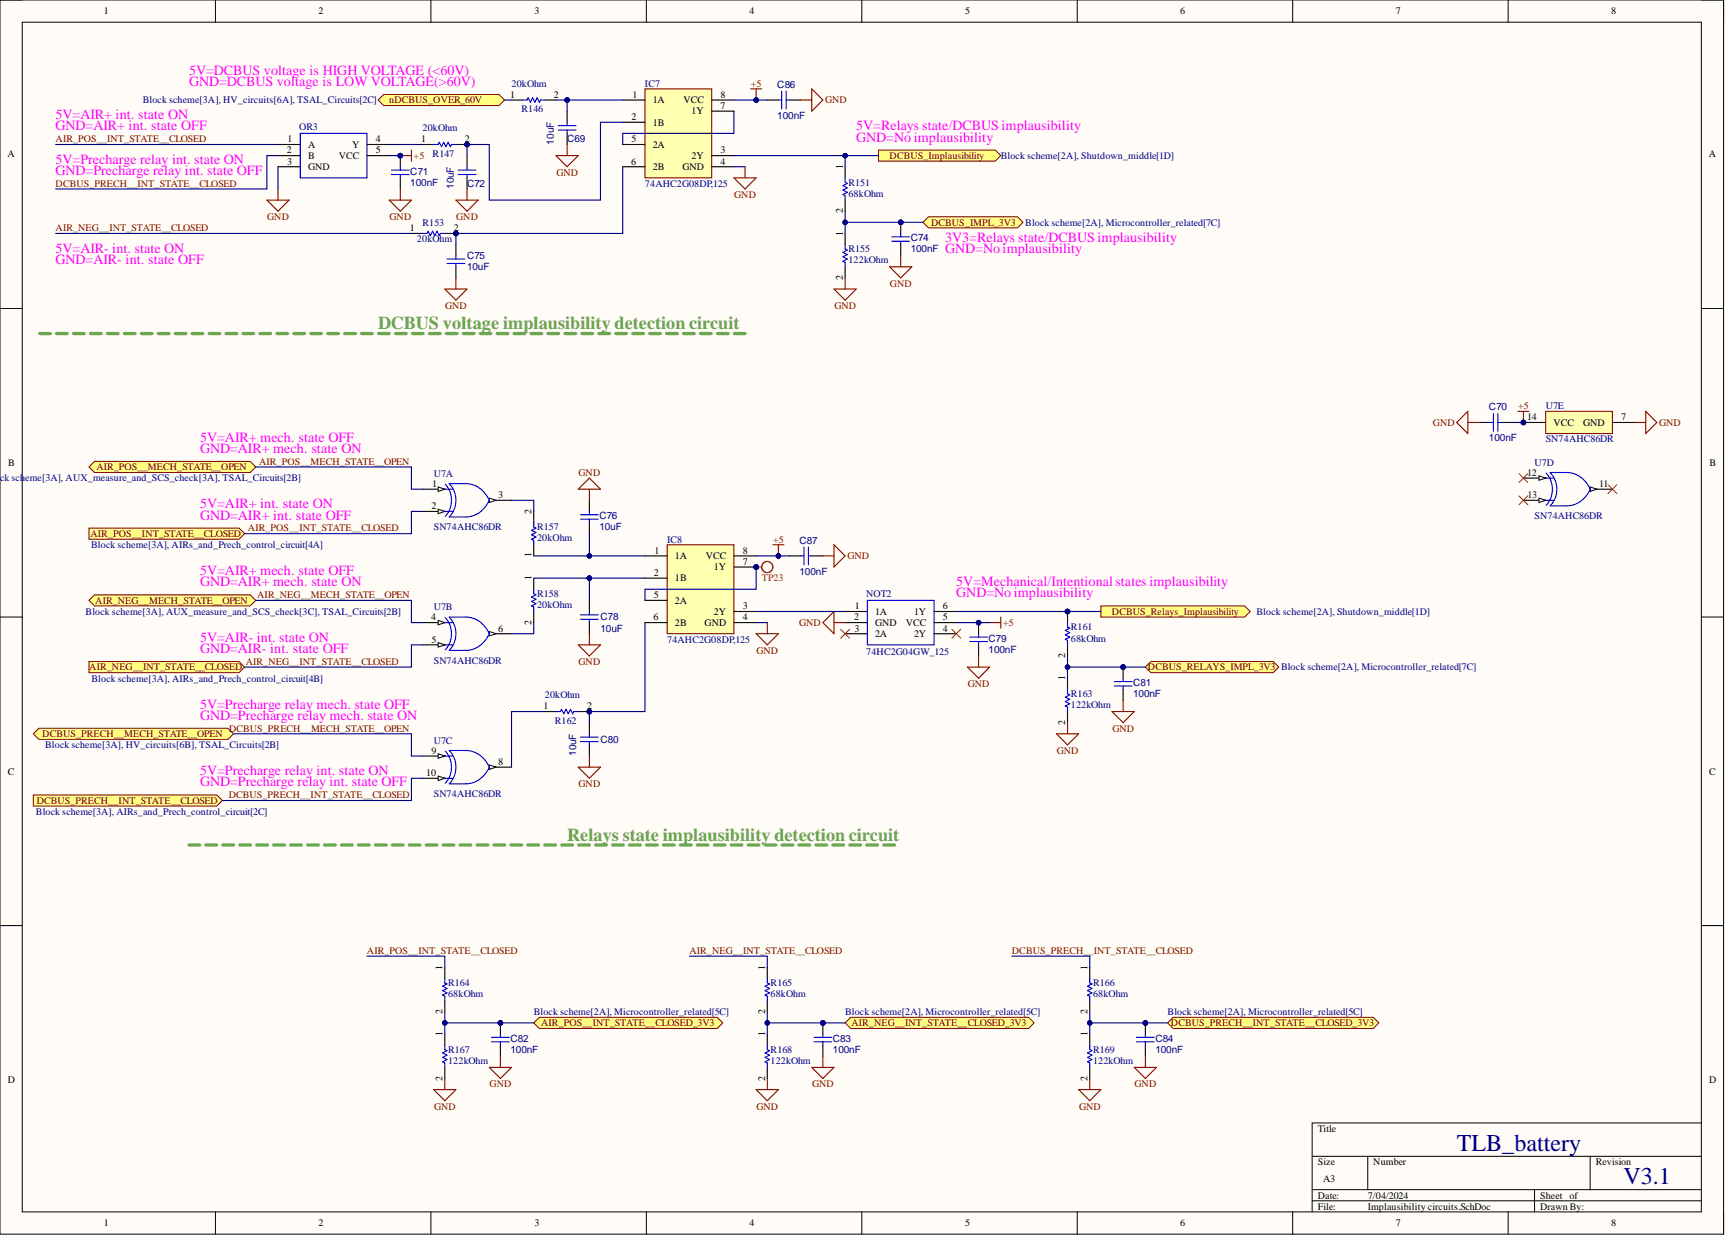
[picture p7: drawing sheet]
<svg xmlns="http://www.w3.org/2000/svg" width="393mm" height="282mm" viewBox="0 0 393 282" stroke-linecap="round" stroke-linejoin="round" font-family="sans-serif">
<defs><g id="words">
<g font-size="5.5" fill="#000080">
<text x="331.8" y="262.1">TLB_battery</text>
<text x="369.8" y="269.7">V3.1</text>
</g>
<g font-size="4.1" fill="#6aa84f">
<text x="86.1" y="75">DCBUS voltage implausibility detection circuit</text>
<text x="129.2" y="191.5">Relays state implausibility detection circuit</text>
</g>
<g font-size="3.2" fill="#f0f">
<text x="43.1" y="17">5V=DCBUS voltage is HIGH VOLTAGE (&lt;60V)</text>
<text x="43.1" y="19.6">GND=DCBUS voltage is LOW VOLTAGE(&gt;60V)</text>
<text x="12.7" y="27.2">5V=AIR+ int. state ON</text>
<text x="12.7" y="29.7">GND=AIR+ int. state OFF</text>
<text x="195" y="29.7">5V=Relays state/DCBUS implausibility</text>
<text x="195" y="32.2">GND=No implausibility</text>
<text x="12.7" y="37.3">5V=Precharge relay int. state ON</text>
<text x="12.7" y="39.8">GND=Precharge relay int. state OFF</text>
<text x="12.7" y="57.5">5V=AIR- int. state ON</text>
<text x="215.3" y="55">3V3=Relays state/DCBUS implausibility</text>
<text x="215.3" y="57.5">GND=No implausibility</text>
<text x="12.7" y="60.1">GND=AIR- int. state OFF</text>
<text x="45.6" y="100.6">5V=AIR+ mech. state OFF</text>
<text x="45.6" y="103.1">GND=AIR+ mech. state ON</text>
<text x="45.6" y="115.8">5V=AIR+ int. state ON</text>
<text x="45.6" y="118.3">GND=AIR+ int. state OFF</text>
<text x="45.6" y="131">5V=AIR+ mech. state OFF</text>
<text x="45.6" y="133.5">GND=AIR+ mech. state ON</text>
<text x="217.8" y="133.5">5V=Mechanical/Intentionalstates implausibility</text>
<text x="217.8" y="136">GND=No implausibility</text>
<text x="45.6" y="146.1">5V=AIR- int. state ON</text>
<text x="45.6" y="148.7">GND=AIR- int. state OFF</text>
<text x="45.6" y="161.3">5V=Precharge relay mech. state OFF</text>
<text x="45.6" y="163.9">GND=Precharge relay mech. state ON</text>
<text x="45.6" y="176.5">5V=Precharge relay int. state ON</text>
<text x="45.6" y="179.1">GND=Precharge relay int. state OFF</text>
</g>
<g font-size="2.3">
<text x="23.6" y="3.3">1</text>
<text x="72.5" y="3.3">2</text>
<text x="121.7" y="3.3">3</text>
<text x="170.7" y="3.3">4</text>
<text x="219.8" y="3.3">5</text>
<text x="268.8" y="3.3">6</text>
<text x="317.9" y="3.3">7</text>
<text x="367" y="3.3">8</text>
<text x="116.2" y="22.3">1</text>
<text x="126.1" y="22.3">2</text>
<text x="144" y="22.3">1</text>
<text x="148.7" y="23.5">1A</text>
<text x="155.7" y="23.5">VCC</text>
<text x="164.1" y="22.3">8</text>
<text x="143.9" y="27.3">2</text>
<text x="148.7" y="28.6">1B</text>
<text x="157.5" y="26.1">1Y</text>
<text x="164.1" y="24.8">7</text>
<text x="1.7" y="35.9">A</text>
<text x="65.3" y="34.9">2</text>
<text x="65.5" y="32.4">1</text>
<text x="70.2" y="33.7">A</text>
<text x="80.2" y="33.7">Y</text>
<text x="85.6" y="32.4">4</text>
<text x="85.6" y="34.9">5</text>
<text x="95.9" y="32.4">1</text>
<text x="105.9" y="32.4">2</text>
<text x="143.9" y="32.4">5</text>
<text x="148.7" y="33.7">2A</text>
<text x="164.1" y="34.9">3</text>
<text x="389.2" y="35.9">A</text>
<text x="65.4" y="37.5">3</text>
<text x="70.2" y="36.2">B</text>
<text x="70.2" y="38.7">GND</text>
<text x="77.2" y="36.2">VCC</text>
<text x="143.8" y="37.5">6</text>
<text x="148.7" y="38.7">2B</text>
<text x="155.4" y="38.7">GND</text>
<text x="157.5" y="36.2">2Y</text>
<text x="164.1" y="37.5">4</text>
<text x="192" y="38.5" transform="rotate(-90 192 38.5)">1</text>
<text x="93.4" y="52.6">1</text>
<text x="103.3" y="52.6">2</text>
<text x="192" y="53.7" transform="rotate(-90 192 53.7)">1</text>
<text x="192" y="48.6" transform="rotate(-90 192 48.6)">2</text>
<text x="192" y="63.8" transform="rotate(-90 192 63.8)">2</text>
<text x="347.8" y="95.7">14</text>
<text x="369.3" y="95.7">7</text>
<text x="353.8" y="96.9">VCC</text>
<text x="360.6" y="96.9">GND</text>
<text x="1.9" y="106.1">B</text>
<text x="389.4" y="106.1">B</text>
<text x="98.4" y="110.9">1</text>
<text x="113.5" y="113.4">3</text>
<text x="347.8" y="108.3">12</text>
<text x="347.9" y="113.4">13</text>
<text x="364.2" y="110.9">11</text>
<text x="98.3" y="115.9">2</text>
<text x="121.1" y="116.9" transform="rotate(-90 121.1 116.9)">2</text>
<text x="121.1" y="126.9" transform="rotate(-90 121.1 126.9)">1</text>
<text x="148.9" y="131.1">2</text>
<text x="149.1" y="126.1">1</text>
<text x="153.7" y="127.3">1A</text>
<text x="160.7" y="127.3">VCC</text>
<text x="162.6" y="129.9">1Y</text>
<text x="169.2" y="126.1">8</text>
<text x="169.2" y="128.6">7</text>
<text x="121.1" y="132.1" transform="rotate(-90 121.1 132.1)">1</text>
<text x="148.9" y="136.2">5</text>
<text x="153.7" y="132.4">1B</text>
<text x="153.7" y="137.5">2A</text>
<text x="98.2" y="141.3">4</text>
<text x="113.5" y="143.8">6</text>
<text x="121.1" y="142.3" transform="rotate(-90 121.1 142.3)">2</text>
<text x="148.8" y="141.3">6</text>
<text x="153.7" y="142.5">2B</text>
<text x="160.5" y="142.5">GND</text>
<text x="162.6" y="140">2Y</text>
<text x="169.2" y="138.7">3</text>
<text x="169.2" y="141.3">4</text>
<text x="194.5" y="141.3">2</text>
<text x="194.6" y="143.8">3</text>
<text x="194.7" y="138.7">1</text>
<text x="199.3" y="140">1A</text>
<text x="199.3" y="142.5">GND</text>
<text x="206.3" y="142.5">VCC</text>
<text x="208.2" y="140">1Y</text>
<text x="214.8" y="143.8">4</text>
<text x="214.8" y="141.3">5</text>
<text x="214.8" y="138.7">6</text>
<text x="242.6" y="139.7" transform="rotate(-90 242.6 139.7)">1</text>
<text x="98.3" y="146.3">5</text>
<text x="199.3" y="145">2A</text>
<text x="208.2" y="145">2Y</text>
<text x="242.6" y="149.9" transform="rotate(-90 242.6 149.9)">2</text>
<text x="242.6" y="154.9" transform="rotate(-90 242.6 154.9)">1</text>
<text x="123.8" y="161.5">1</text>
<text x="133.7" y="161.5">2</text>
<text x="242.6" y="165" transform="rotate(-90 242.6 165)">2</text>
<text x="98.3" y="171.6">9</text>
<text x="1.8" y="176.4">C</text>
<text x="97.1" y="176.7">10</text>
<text x="113.5" y="174.2">8</text>
<text x="389.3" y="176.4">C</text>
<text x="100.8" y="220.7" transform="rotate(-90 100.8 220.7)">1</text>
<text x="174.3" y="220.7" transform="rotate(-90 174.3 220.7)">1</text>
<text x="247.7" y="220.7" transform="rotate(-90 247.7 220.7)">1</text>
<text x="100.8" y="230.9" transform="rotate(-90 100.8 230.9)">2</text>
<text x="174.3" y="230.9" transform="rotate(-90 174.3 230.9)">2</text>
<text x="247.7" y="230.9" transform="rotate(-90 247.7 230.9)">2</text>
<text x="100.8" y="235.9" transform="rotate(-90 100.8 235.9)">1</text>
<text x="174.3" y="235.9" transform="rotate(-90 174.3 235.9)">1</text>
<text x="247.7" y="235.9" transform="rotate(-90 247.7 235.9)">1</text>
<text x="1.8" y="246.6">D</text>
<text x="100.8" y="246.1" transform="rotate(-90 100.8 246.1)">2</text>
<text x="174.3" y="246.1" transform="rotate(-90 174.3 246.1)">2</text>
<text x="247.7" y="246.1" transform="rotate(-90 247.7 246.1)">2</text>
<text x="389.3" y="246.6">D</text>
<text x="300.1" y="257.7">Title</text>
<text x="300.1" y="265.3">Size</text>
<text x="301.4" y="269.1">A3</text>
<text x="312.8" y="265.3">Number</text>
<text x="363.4" y="265.3">Revision</text>
<text x="300.1" y="272.9">Date:</text>
<text x="300.1" y="275.4">File:</text>
<text x="311.5" y="272.9">7/04/2024</text>
<text x="311.5" y="275.4">Implausibility circuits.SchDoc</text>
<text x="350.8" y="272.9">Sheet of</text>
<text x="350.8" y="275.4">Drawn By:</text>
<text x="23.6" y="279.2">1</text>
<text x="72.5" y="279.2">2</text>
<text x="121.7" y="279.2">3</text>
<text x="170.7" y="279.2">4</text>
<text x="219.8" y="279.2">5</text>
<text x="268.8" y="279.2">6</text>
<text x="317.9" y="279.2">7</text>
<text x="367" y="279.2">8</text>
</g>
<g font-size="2.3" fill="#000080">
<text x="32.5" y="23.5">Block scheme[3A], HV_circuits[6A], TSAL_Circuits[2C]</text>
<text x="116.5" y="19.7">20kOhm</text>
<text x="146.9" y="19.7">IC7</text>
<text x="177" y="20">C86</text>
<text x="68.1" y="29.6">OR3</text>
<text x="96.2" y="29.9">20kOhm</text>
<text x="118.8" y="25.6">R146</text>
<text x="177" y="27.1">100nF</text>
<text x="98.5" y="35.7">R147</text>
<text x="126.1" y="32.9" transform="rotate(-90 126.1 32.9)">10uF</text>
<text x="129.2" y="32.4">C69</text>
<text x="93.5" y="39.7">C71</text>
<text x="227.9" y="36.2">Block scheme[2A], Shutdown_middle[1D]</text>
<text x="93.5" y="42.3">100nF</text>
<text x="103.3" y="43" transform="rotate(-90 103.3 43)">10uF</text>
<text x="106.4" y="42.5">C72</text>
<text x="146.9" y="42.5">74AHC2G08DP,125</text>
<text x="193.2" y="42.3">R151</text>
<text x="193.2" y="44.8">68kOhm</text>
<text x="96.2" y="51.4">R153</text>
<text x="233.5" y="51.4">Block scheme[2A], Microcontroller_related[7C]</text>
<text x="95" y="55.2">20kOhm</text>
<text x="106.4" y="59">C75</text>
<text x="193.2" y="57.5">R155</text>
<text x="193.2" y="60">122kOhm</text>
<text x="207.4" y="54.9">C74</text>
<text x="207.4" y="57.5">100nF</text>
<text x="106.4" y="61.5">10uF</text>
<text x="339.1" y="93.4">C70</text>
<text x="352" y="93.2">U7E</text>
<text x="339.1" y="100.5">100nF</text>
<text x="352" y="100.7">SN74AHC86DR</text>
<text x="349.5" y="106.1">U7D</text>
<text x="0" y="109.6">ck sch</text>
<text x="5.7" y="109.6">eme[3A], AUX_measure_and_SCS_check[3A], TSAL_Circuits[2B]</text>
<text x="98.8" y="108.6">U7A</text>
<text x="136.5" y="118.2">C76</text>
<text x="349.5" y="118.2">SN74AHC86DR</text>
<text x="20.8" y="124.8">Block scheme[3A], AIRs_and_Prech_control_circuit[4A]</text>
<text x="98.8" y="120.7">SN74AHC86DR</text>
<text x="122.3" y="120.7">R157</text>
<text x="122.3" y="123.3">20kOhm</text>
<text x="136.5" y="120.7">10uF</text>
<text x="152" y="123.5">IC8</text>
<text x="182.1" y="123.8">C87</text>
<text x="182.1" y="130.9">100nF</text>
<text x="122.3" y="135.9">R158</text>
<text x="197.3" y="135.9">NOT2</text>
<text x="19.5" y="140">Block scheme[3A], AUX_measure_and_SCS_check[3C], TSAL_Circuits[2B]</text>
<text x="98.8" y="139">U7B</text>
<text x="122.3" y="138.5">20kOhm</text>
<text x="136.8" y="141.3">C78</text>
<text x="136.8" y="143.8">10uF</text>
<text x="243.9" y="143.5">R161</text>
<text x="286.2" y="140">Block scheme[2A], Shutdown_middle[1D]</text>
<text x="152" y="146.3">74AHC2G08DP,125</text>
<text x="197.3" y="149.1">74HC2G04GW_125</text>
<text x="225.2" y="146.1">C79</text>
<text x="225.2" y="148.6">100nF</text>
<text x="243.9" y="146.1">68kOhm</text>
<text x="20.9" y="155.2">Block scheme[3A], AIRs_and_Prech_control_circuit[4B]</text>
<text x="98.8" y="151.1">SN74AHC86DR</text>
<text x="124.1" y="159">20kOhm</text>
<text x="243.9" y="158.7">R163</text>
<text x="243.9" y="161.3">122kOhm</text>
<text x="258.1" y="156.2">C81</text>
<text x="258.1" y="158.7">100nF</text>
<text x="126.4" y="164.8">R162</text>
<text x="10.3" y="170.4">Block scheme[3A], HV_circuits[6B], TSAL_Circuits[2B]</text>
<text x="98.8" y="169.4">U7C</text>
<text x="131.2" y="172.1" transform="rotate(-90 131.2 172.1)">10uF</text>
<text x="136.8" y="169.1">C80</text>
<text x="8.2" y="185.6">Block scheme[3A], AIRs_and_Prech_control_circuit[2C]</text>
<text x="98.8" y="181.5">SN74AHC86DR</text>
<text x="102.1" y="224.5">R164</text>
<text x="102.1" y="227.1">68kOhm</text>
<text x="175.5" y="224.5">R165</text>
<text x="175.5" y="227.1">68kOhm</text>
<text x="249" y="224.5">R166</text>
<text x="249" y="227.1">68kOhm</text>
<text x="121.6" y="231.1">Block scheme[2A], Microcontroller_related[5C]</text>
<text x="192.5" y="231.1">Block scheme[2A], Microcontroller_related[5C]</text>
<text x="265.9" y="231.1">Block scheme[2A], Microcontroller_related[5C]</text>
<text x="102.1" y="239.7">R167</text>
<text x="116.3" y="237.2">C82</text>
<text x="116.3" y="239.7">100nF</text>
<text x="175.5" y="239.7">R168</text>
<text x="189.7" y="237.2">C83</text>
<text x="189.7" y="239.7">100nF</text>
<text x="249" y="239.7">R169</text>
<text x="263.1" y="237.2">C84</text>
<text x="263.1" y="239.7">100nF</text>
<text x="102.1" y="242.3">122kOhm</text>
<text x="175.5" y="242.3">122kOhm</text>
<text x="249" y="242.3">122kOhm</text>
</g>
<g font-size="2.3" fill="#800000">
<text x="88.6" y="23.5">nDCBUS_OVER_60V</text>
<text x="171" y="19.7">+5</text>
<text x="187.9" y="23.5">GND</text>
<text x="12.7" y="32.4">AIR_POS__INT_STATE__CLOSED</text>
<text x="94.2" y="36.2">+5</text>
<text x="126.7" y="40">GND</text>
<text x="202.6" y="36.2">DCBUS_Implausibility</text>
<text x="12.7" y="42.5">DCBUS_PRECH__INT_STATE__CLOSED</text>
<text x="167.2" y="45.1">GND</text>
<text x="12.7" y="52.6">AIR_NEG__INT_STATE__CLOSED</text>
<text x="60.9" y="50.1">GND</text>
<text x="88.7" y="50.1">GND</text>
<text x="103.9" y="50.1">GND</text>
<text x="212.1" y="51.4">DCBUS_IMPL_3V3</text>
<text x="202.7" y="65.3">GND</text>
<text x="101.4" y="70.4">GND</text>
<text x="190" y="70.4">GND</text>
<text x="345.8" y="93.2">+5</text>
<text x="326.4" y="96.9">GND</text>
<text x="377.9" y="96.9">GND</text>
<text x="22" y="107.1">AIR_POS__MECH_STATE__OPEN</text>
<text x="59" y="105.8">AIR_POS__MECH_STATE__OPEN</text>
<text x="131.8" y="108.3">GND</text>
<text x="20.6" y="122.3">AIR_POS__INT_STATE__CLOSED</text>
<text x="56.5" y="121">AIR_POS__INT_STATE__CLOSED</text>
<text x="176.1" y="123.5">+5</text>
<text x="193" y="127.3">GND</text>
<text x="21.7" y="137.5">AIR_NEG__MECH_STATE__OPEN</text>
<text x="58.6" y="136.2">AIR_NEG__MECH_STATE__OPEN</text>
<text x="182" y="142.5">GND</text>
<text x="228.5" y="142.5">+5</text>
<text x="253.3" y="140">DCBUS_Relays_Implausibility</text>
<text x="172.3" y="148.8">GND</text>
<text x="20.3" y="152.6">AIR_NEG__INT_STATE__CLOSED</text>
<text x="56" y="151.4">AIR_NEG__INT_STATE__CLOSED</text>
<text x="131.8" y="151.4">GND</text>
<text x="261.5" y="152.6">DCBUS_RELAYS_IMPL_3V3 Block scheme[2A], Microcontroller_related[7C]</text>
<text x="220.4" y="156.4">GND</text>
<text x="9.6" y="167.8">DCBUS_PRECH__MECH_STATE__OPEN</text>
<text x="52.2" y="166.6">DCBUS_PRECH__MECH_STATE__OPEN</text>
<text x="253.4" y="166.6">GND</text>
<text x="240.7" y="171.6">GND</text>
<text x="131.8" y="179.2">GND</text>
<text x="8.4" y="183">DCBUS_PRECH__INT_STATE__CLOSED</text>
<text x="52.1" y="181.8">DCBUS_PRECH__INT_STATE__CLOSED</text>
<text x="83.6" y="217.2">AIR_POS__INT_STATE__CLOSED</text>
<text x="157" y="217.2">AIR_NEG__INT_STATE__CLOSED</text>
<text x="230.5" y="217.2">DCBUS_PRECH__INT_STATE__CLOSED</text>
<text x="123.3" y="233.7">AIR_POS__INT_STATE__CLOSED_3V3</text>
<text x="193.9" y="233.7">AIR_NEG__INT_STATE__CLOSED_3V3</text>
<text x="266.7" y="233.7">DCBUS_PRECH__INT_STATE__CLOSED_3V3</text>
<text x="111.5" y="247.6">GND</text>
<text x="185" y="247.6">GND</text>
<text x="258.4" y="247.6">GND</text>
<text x="98.9" y="252.6">GND</text>
<text x="172.3" y="252.6">GND</text>
<text x="245.8" y="252.6">GND</text>
</g>
<text font-size="2.3" fill="#f00" x="173.5" y="132.4">TP23</text>
</g></defs>
<path d="M0 0h392.6v281h-392.6z" fill-rule="evenodd" fill="#fffcf8"/>
<path d="M0 0h392.6v281h-392.6z" fill="none" stroke="#000" stroke-width=".23"/>
<path d="M5.1 5.1h382.4v270.8h-382.4z" fill-rule="evenodd" fill="#fffcf8"/>
<g fill="none" stroke="#000" stroke-width=".23">
<path d="M0 0h5.1M49.1 0v5.1M98.1 0v5.1M147.2 0v5.1M196.3 0v5.1M245.4 0v5.1M294.4 0v5.1M343.5 0v5.1M387.5 0h5.1v5.1M5.1 5.1h382.4v270.8h-382.4zM0 70.2h5.1M387.5 70.2h5.1"/>
<path d="M0 140.5h5.1M387.5 140.5h5.1M0 210.7h5.1M387.5 210.7h5.1M387.5 255.7h-88.6v20.2M49.1 275.9v5.1M98.1 275.9v5.1M147.2 275.9v5.1M196.3 275.9v5.1M245.4 275.9v5.1M294.4 275.9v5.1M298.9 263.3h88.6"/>
<path d="M298.9 270.9h88.6M298.9 273.4h88.6M311.5 263.3v7.6M343.5 275.9v5.1M349.5 270.9v5M362.2 263.3v7.6M392.6 275.9v5.1"/>
</g>
<path d="M68.4 30.4h15.2v10.1h-15.2z" fill="none" stroke="#00f" stroke-width=".25"/>
<path d="M63.3 32.9h5.1M63.3 35.4h5.1M63.3 38h5.1M83.6 32.9h5M83.6 35.4h5" fill="none" stroke="#000" stroke-width=".25"/>
<path d="M91.2 35.4h2.5M93.7 34.2v2.5" fill="none" stroke="#800000" stroke-width=".25"/>
<circle cx="91.2" cy="35.4" r=".51" fill="#000080"/>
<circle cx="91.2" cy="35.4" r=".51" fill="none" stroke="#000080" stroke-width=".23"/>
<circle cx="91.2" cy="35.4" r=".51" fill="#000080"/>
<circle cx="91.2" cy="35.4" r=".51" fill="none" stroke="#000080" stroke-width=".23"/>
<path d="M91.2 35.4v2.6M91.2 40.5v2.5" fill="none" stroke="#000" stroke-width=".25"/>
<circle cx="91.2" cy="35.4" r=".51" fill="#000080"/>
<circle cx="91.2" cy="35.4" r=".51" fill="none" stroke="#000080" stroke-width=".23"/>
<path d="M89.2 38.7h4M89.2 39.7h4M91.2 38v.7M91.2 39.7v.8M104.3 38.7h4.1M104.3 39.7h4.1M106.4 38v.7M106.4 39.7v.8" fill="none" stroke="#00f" stroke-width=".25"/>
<path d="M60.8 45.6h5.1l-2.6 2.5zM63.3 43v2.6M88.6 45.6h5.1l-2.5 2.5zM91.2 43v2.6" fill="none" stroke="#800000" stroke-width=".25"/>
<g fill="none" stroke="#6aa84f" stroke-width=".76">
<path d="M9 75.9h2.5M12.9 75.9h2.4M16.8 75.9h2.4M20.6 75.9h2.4M24.5 75.9h2.4M28.3 75.9h2.5M32.2 75.9h2.4M36.1 75.9h2.4M39.9 75.9h2.4M43.8 75.9h2.4M47.6 75.9h2.5M51.5 75.9h2.4"/>
<path d="M55.4 75.9h2.4M59.2 75.9h2.4M63.1 75.9h2.4M66.9 75.9h2.4M70.8 75.9h2.4M74.7 75.9h2.4M78.5 75.9h2.4M82.4 75.9h2.4M86.2 75.9h2.4M90.1 75.9h2.4M94 75.9h2.4M97.8 75.9h2.4"/>
<path d="M101.7 75.9h2.4M105.5 75.9h2.4M109.4 75.9h2.4M113.2 75.9h2.5M117.1 75.9h2.4M121 75.9h2.4M124.8 75.9h2.4M128.7 75.9h2.4M132.5 75.9h2.5M136.4 75.9h2.4M140.3 75.9h2.4M144.1 75.9h2.4"/>
<path d="M148 75.9h2.4M151.8 75.9h2.5M155.7 75.9h2.4M159.6 75.9h2.4M163.4 75.9h2.4M167.3 75.9h2.4"/>
</g>
<path d="M106.4 35.4v2.6M106.4 40.5v2.5" fill="none" stroke="#000" stroke-width=".25"/>
<circle cx="106.4" cy="32.9" r=".51" fill="#000080"/>
<circle cx="106.4" cy="32.9" r=".51" fill="none" stroke="#000080" stroke-width=".23"/>
<path d="M103.8 32.9h2.6" fill="none" stroke="#000" stroke-width=".25"/>
<circle cx="106.4" cy="32.9" r=".51" fill="#000080"/>
<circle cx="106.4" cy="32.9" r=".51" fill="none" stroke="#000080" stroke-width=".23"/>
<path d="M96.2 32.9h2.6M103.8 55.7v2.5M103.8 60.7v2.6" fill="none" stroke="#000" stroke-width=".25"/>
<path d="M98.8 32.9h1l.2-.5 .5 1 .6-1 .5 1 .5-1 .5 1 .2-.5h1M101.8 59h4.1M101.8 60h4.1M103.8 58.2v.8M103.8 60v.7" fill="none" stroke="#00f" stroke-width=".25"/>
<path d="M103.8 45.6h5.1l-2.5 2.5zM106.4 43v2.6" fill="none" stroke="#800000" stroke-width=".25"/>
<circle cx="103.8" cy="53.2" r=".51" fill="#000080"/>
<circle cx="103.8" cy="53.2" r=".51" fill="none" stroke="#000080" stroke-width=".23"/>
<path d="M101.3 53.2h2.5" fill="none" stroke="#000" stroke-width=".25"/>
<circle cx="103.8" cy="53.2" r=".51" fill="#000080"/>
<circle cx="103.8" cy="53.2" r=".51" fill="none" stroke="#000080" stroke-width=".23"/>
<path d="M116.5 22.8h2.5M124.1 22.8h2.5M129.2 25.3v2.5M129.2 30.4v2.5M192.5 38v2.5M93.7 53.2h2.5M192.5 45.6v2.5" fill="none" stroke="#000" stroke-width=".25"/>
<path d="M119 22.8h1.1l.2-.5 .5 1 .5-1 .5 1 .5-1 .5 1 .3-.5h1M127.1 28.6h4.1M127.1 29.6h4.1M129.2 27.8v.8M129.2 29.6v.8M96.2 53.2h1.1l.2-.6 .5 1.1 .5-1.1 .5 1.1 .5-1.1 .5 1.1 .3-.5h1M192.5 40.5v1l.5 .3-1 .5 1 .5-1 .5 1 .5-1 .5 .5 .2v1.1" fill="none" stroke="#00f" stroke-width=".25"/>
<path d="M126.6 35.4h5.1l-2.5 2.6zM129.2 32.9v2.5M101.3 65.8h5.1l-2.6 2.5zM103.8 63.3v2.5M190 65.8h5l-2.5 2.5zM192.5 63.3v2.5" fill="none" stroke="#800000" stroke-width=".25"/>
<circle cx="205.2" cy="50.6" r=".51" fill="#000080"/>
<circle cx="205.2" cy="50.6" r=".51" fill="none" stroke="#000080" stroke-width=".23"/>
<path d="M205.2 50.6v2.6" fill="none" stroke="#000" stroke-width=".25"/>
<circle cx="205.2" cy="50.6" r=".51" fill="#000080"/>
<circle cx="205.2" cy="50.6" r=".51" fill="none" stroke="#000080" stroke-width=".23"/>
<path d="M192.5 53.2v2.5M205.2 55.7v2.5M192.5 60.7v2.6" fill="none" stroke="#000" stroke-width=".25"/>
<path d="M192.5 55.7v1l.5 .3-1 .5 1 .5-1 .5 1 .5-1 .5 .5 .2v1M203.1 54.9h4.1M203.1 53.9h4.1M205.2 53.2v.7M205.2 54.9v.8" fill="none" stroke="#00f" stroke-width=".25"/>
<path d="M205.2 58.2v2.5M202.6 60.7h5.1l-2.5 2.6z" fill="none" stroke="#800000" stroke-width=".25"/>
<path d="M210.2 50.6l1.3-1.2h20.2l1.3 1.2-1.3 1.3h-20.2z" fill-rule="evenodd" fill="#ffff80"/>
<path d="M210.2 50.6l1.3-1.2h20.2l1.3 1.2-1.3 1.3h-20.2z" fill="none" stroke="#800000" stroke-width=".23"/>
<path d="M20.3 106.3l1.2-1.2h35.5l1.3 1.2-1.3 1.3h-35.5z" fill-rule="evenodd" fill="#ffff80"/>
<path d="M20.3 106.3l1.2-1.2h35.5l1.3 1.2-1.3 1.3h-35.5z" fill="none" stroke="#800000" stroke-width=".23"/>
<path d="M20.3 150.6h34.2l1.2 1.3-1.2 1.2h-34.2z" fill-rule="evenodd" fill="#ffff80"/>
<path d="M20.3 150.6h34.2l1.2 1.3-1.2 1.2h-34.2z" fill="none" stroke="#800000" stroke-width=".23"/>
<path d="M20.3 120.2h34.2l1.2 1.3-1.2 1.3h-34.2z" fill-rule="evenodd" fill="#ffff80"/>
<path d="M20.3 120.2h34.2l1.2 1.3-1.2 1.3h-34.2z" fill="none" stroke="#800000" stroke-width=".23"/>
<path d="M7.6 167.1l1.3-1.3h43l1.3 1.3-1.3 1.2h-43z" fill-rule="evenodd" fill="#ffff80"/>
<path d="M7.6 167.1l1.3-1.3h43l1.3 1.3-1.3 1.2h-43z" fill="none" stroke="#800000" stroke-width=".23"/>
<path d="M7.6 181h41.8l1.3 1.3-1.3 1.2h-41.8z" fill-rule="evenodd" fill="#ffff80"/>
<path d="M7.6 181h41.8l1.3 1.3-1.3 1.2h-41.8z" fill="none" stroke="#800000" stroke-width=".23"/>
<g fill="none" stroke="#6aa84f" stroke-width=".76">
<path d="M43.1 192.4h2.4M46.9 192.4h2.4M50.8 192.4h2.4M54.6 192.4h2.4M58.5 192.4h2.4M62.4 192.4h2.4M66.2 192.4h2.4M70.1 192.4h2.4M73.9 192.4h2.5M77.8 192.4h2.4M81.7 192.4h2.4M85.5 192.4h2.4"/>
<path d="M89.4 192.4h2.4M93.2 192.4h2.4M97.1 192.4h2.4M100.9 192.4h2.5M104.8 192.4h2.4M108.7 192.4h2.4M112.5 192.4h2.4M116.4 192.4h2.4M120.3 192.4h2.4M124.1 192.4h2.4M128 192.4h2.4M131.8 192.4h2.4"/>
<path d="M135.7 192.4h2.4M139.5 192.4h2.5M143.4 192.4h2.4M147.3 192.4h2.4M151.1 192.4h2.4M155 192.4h2.4M158.8 192.4h2.4M162.7 192.4h2.4M166.6 192.4h2.4M170.4 192.4h2.4M174.3 192.4h2.4M178.1 192.4h2.5"/>
<path d="M182 192.4h2.4M185.9 192.4h2.4M189.7 192.4h2.4M193.6 192.4h2.4M197.4 192.4h2.5M201.3 192.4h2.4"/>
</g>
<path d="M197.6 136.7h15.1v10.1h-15.1z" fill="none" stroke="#00f" stroke-width=".25"/>
<path d="M192.5 139.2h5.1M212.7 139.2h5.1M192.5 141.8h5.1M192.5 144.3h5.1M212.7 141.8h5.1M212.7 144.3h5.1" fill="none" stroke="#000" stroke-width=".25"/>
<path d="M187.4 141.8l2.6-2.6v5.1zM190 141.8h2.5M225.4 141.8h2.5M227.9 140.5v2.5" fill="none" stroke="#800000" stroke-width=".25"/>
<circle cx="222.9" cy="141.8" r=".51" fill="#000080"/>
<circle cx="222.9" cy="141.8" r=".51" fill="none" stroke="#000080" stroke-width=".23"/>
<path d="M222.9 141.8v2.5M222.9 146.8v2.6" fill="none" stroke="#000" stroke-width=".25"/>
<circle cx="222.9" cy="141.8" r=".51" fill="#000080"/>
<circle cx="222.9" cy="141.8" r=".51" fill="none" stroke="#000080" stroke-width=".23"/>
<g fill="none" stroke="#00f" stroke-width=".25">
<path d="M121.6 119v1l.5 .2-1 .5 1 .6-1 .5 1 .5-1 .5 .5 .2v1M132.2 118.2h4.1M132.2 117.2h4.1M134.2 116.4v.8M134.2 118.2v.8M121.6 134.2v1l.5 .2-1 .5 1 .5-1 .5 1 .6-1 .5 .5 .2v1M132.2 140h4.1M134.2 139.2v.8M132.2 141h4.1M134.2 141v.8M220.9 145h4M220.9 146.1h4"/>
<path d="M222.9 144.3v.7M222.9 146.1v.7M132.2 167.8h4.1M132.2 168.8h4.1M134.2 167.1v.7M134.2 168.8v.8"/>
</g>
<path d="M131.7 111.4l2.5-2.6 2.6 2.6zM134.2 111.4v2.5M131.7 146.8h5.1l-2.6 2.6zM134.2 144.3v2.5M220.3 151.9h5.1l-2.5 2.5zM222.9 149.4v2.5" fill="none" stroke="#800000" stroke-width=".25"/>
<path d="M121.6 116.4v2.6M134.2 113.9v2.5M134.2 119v2.5M121.6 124v2.6M121.6 131.6v2.6M121.6 139.2v2.6M134.2 136.7v2.5M134.2 141.8v2.5M134.2 164.5v2.6M134.2 169.6v2.5" fill="none" stroke="#000" stroke-width=".25"/>
<circle cx="134.2" cy="162" r=".51" fill="#000080"/>
<circle cx="134.2" cy="162" r=".51" fill="none" stroke="#000080" stroke-width=".23"/>
<path d="M131.7 162h2.5" fill="none" stroke="#000" stroke-width=".25"/>
<circle cx="134.2" cy="162" r=".51" fill="#000080"/>
<circle cx="134.2" cy="162" r=".51" fill="none" stroke="#000080" stroke-width=".23"/>
<path d="M124.1 162h2.5" fill="none" stroke="#000" stroke-width=".25"/>
<path d="M126.6 162h1l.3-.5 .5 1 .5-1 .5 1 .5-1 .5 1 .3-.5h1" fill="none" stroke="#00f" stroke-width=".25"/>
<path d="M131.7 174.7h5.1l-2.6 2.5zM134.2 172.1v2.6M240.6 167.1h5.1l-2.6 2.5zM243.1 164.5v2.6" fill="none" stroke="#800000" stroke-width=".25"/>
<circle cx="243.1" cy="139.2" r=".51" fill="#000080"/>
<circle cx="243.1" cy="139.2" r=".51" fill="none" stroke="#000080" stroke-width=".23"/>
<path d="M243.1 139.2v2.6M243.1 146.8v2.6" fill="none" stroke="#000" stroke-width=".25"/>
<circle cx="243.1" cy="139.2" r=".51" fill="#000080"/>
<circle cx="243.1" cy="139.2" r=".51" fill="none" stroke="#000080" stroke-width=".23"/>
<path d="M243.1 141.8v1l.5 .2-1 .5 1 .5-1 .5 1 .5-1 .6 .5 .2v1" fill="none" stroke="#00f" stroke-width=".25"/>
<circle cx="255.8" cy="151.9" r=".51" fill="#000080"/>
<circle cx="255.8" cy="151.9" r=".51" fill="none" stroke="#000080" stroke-width=".23"/>
<path d="M255.8 151.9v2.5" fill="none" stroke="#000" stroke-width=".25"/>
<circle cx="255.8" cy="151.9" r=".51" fill="#000080"/>
<circle cx="255.8" cy="151.9" r=".51" fill="none" stroke="#000080" stroke-width=".23"/>
<path d="M243.1 154.4v2.5M255.8 156.9v2.6M243.1 162v2.5" fill="none" stroke="#000" stroke-width=".25"/>
<path d="M243.1 156.9v1.1l.5 .2-1 .5 1 .5-1 .5 1 .5-1 .5 .5 .3v1M253.8 156.2h4M253.8 155.2h4M255.8 154.4v.8M255.8 156.2v.7" fill="none" stroke="#00f" stroke-width=".25"/>
<path d="M255.8 159.5v2.5M253.3 162h5l-2.5 2.5z" fill="none" stroke="#800000" stroke-width=".25"/>
<path d="M260.9 151.9l1.2-1.3h27.9l1.3 1.3-1.3 1.2h-27.9z" fill-rule="evenodd" fill="#ffff80"/>
<path d="M260.9 151.9l1.2-1.3h27.9l1.3 1.3-1.3 1.2h-27.9z" fill="none" stroke="#800000" stroke-width=".23"/>
<path d="M96.2 111.4h5.1" fill="none" stroke="#000" stroke-width=".25"/>
<path d="M99.8 110.9l1.5 .5-1.5 .5z" fill="#f8fcff"/>
<path d="M99.8 110.9l1.5 .5-1.5 .5z" fill="none" stroke="#000" stroke-width=".23"/>
<path d="M96.2 116.4h5.1" fill="none" stroke="#000" stroke-width=".25"/>
<path d="M99.8 115.9l1.5 .5-1.5 .5z" fill="#f8fcff"/>
<path d="M99.8 115.9l1.5 .5-1.5 .5z" fill="none" stroke="#000" stroke-width=".23"/>
<path d="M111.4 113.9h5.1" fill="none" stroke="#000" stroke-width=".25"/>
<path d="M111.4 113.4l1.6 .5-1.6 .5z" fill="#f8fcff"/>
<path d="M111.4 113.4l1.6 .5-1.6 .5z" fill="none" stroke="#000" stroke-width=".23"/>
<path d="M101.3 111.4h1.8M101.3 116.4h1.8M101.4 110.2a5.4 5.4 0 0 1 0 7.4M102.3 110.1h3.8a6 6 0 0 1 5.3 3.8 6.1 6.1 0 0 1-5.3 3.8h-3.8a5.4 5.4 0 0 0 0-7.6z" fill="none" stroke="#00f" stroke-width=".25"/>
<path d="M96.2 141.8h5.1" fill="none" stroke="#000" stroke-width=".25"/>
<path d="M99.8 141.3l1.5 .5-1.5 .5z" fill="#f8fcff"/>
<path d="M99.8 141.3l1.5 .5-1.5 .5z" fill="none" stroke="#000" stroke-width=".23"/>
<path d="M96.2 146.8h5.1" fill="none" stroke="#000" stroke-width=".25"/>
<path d="M99.8 146.3l1.5 .5-1.5 .5z" fill="#f8fcff"/>
<path d="M99.8 146.3l1.5 .5-1.5 .5z" fill="none" stroke="#000" stroke-width=".23"/>
<path d="M111.4 144.3h5.1" fill="none" stroke="#000" stroke-width=".25"/>
<path d="M111.4 143.8l1.6 .5-1.6 .5z" fill="#f8fcff"/>
<path d="M111.4 143.8l1.6 .5-1.6 .5z" fill="none" stroke="#000" stroke-width=".23"/>
<path d="M101.3 141.8h1.8M101.3 146.8h1.8M101.4 140.6a5.4 5.4 0 0 1 0 7.4M102.3 140.5a5.4 5.4 0 0 1 0 7.6M102.3 140.5h3.8a6 6 0 0 1 5.3 3.8 6.1 6.1 0 0 1-5.3 3.8h-3.8" fill="none" stroke="#00f" stroke-width=".25"/>
<path d="M96.2 177.2h5.1" fill="none" stroke="#000" stroke-width=".25"/>
<path d="M99.8 176.7l1.5 .5-1.5 .5z" fill="#f8fcff"/>
<path d="M99.8 176.7l1.5 .5-1.5 .5z" fill="none" stroke="#000" stroke-width=".23"/>
<path d="M111.4 174.7h5.1" fill="none" stroke="#000" stroke-width=".25"/>
<path d="M111.4 174.2l1.6 .5-1.6 .5z" fill="#f8fcff"/>
<path d="M111.4 174.2l1.6 .5-1.6 .5z" fill="none" stroke="#000" stroke-width=".23"/>
<path d="M96.2 172.1h5.1" fill="none" stroke="#000" stroke-width=".25"/>
<path d="M99.8 171.6l1.5 .5-1.5 .5z" fill="#f8fcff"/>
<path d="M99.8 171.6l1.5 .5-1.5 .5z" fill="none" stroke="#000" stroke-width=".23"/>
<path d="M101.3 172.1h1.8M101.3 177.2h1.8M101.4 171a5.4 5.4 0 0 1 0 7.3M102.3 170.9h3.8a6 6 0 0 1 5.4 3.8 6.1 6.1 0 0 1-5.4 3.8l-3.8-.1a5.4 5.4 0 0 0 0-7.5z" fill="none" stroke="#00f" stroke-width=".25"/>
<path d="M362.2 111.4h5" fill="none" stroke="#000" stroke-width=".25"/>
<path d="M362.2 110.9l1.5 .5-1.5 .5z" fill="#f8fcff"/>
<path d="M362.2 110.9l1.5 .5-1.5 .5z" fill="none" stroke="#000" stroke-width=".23"/>
<path d="M347 108.8h5" fill="none" stroke="#000" stroke-width=".25"/>
<path d="M350.5 108.3l1.5 .5-1.5 .6z" fill="#f8fcff"/>
<path d="M350.5 108.3l1.5 .5-1.5 .6z" fill="none" stroke="#000" stroke-width=".23"/>
<path d="M347 113.9h5" fill="none" stroke="#000" stroke-width=".25"/>
<path d="M350.5 113.4l1.5 .5-1.5 .5z" fill="#f8fcff"/>
<path d="M350.5 113.4l1.5 .5-1.5 .5z" fill="none" stroke="#000" stroke-width=".23"/>
<path d="M352 108.8h1.8M352 113.9h1.8M352.2 107.7a5.4 5.4 0 0 1 0 7.4M353.1 107.6a5.4 5.4 0 0 1 0 7.6M353.1 107.6h3.8a6 6 0 0 1 5.3 3.8 6 6 0 0 1-5.3 3.8h-3.8" fill="none" stroke="#00f" stroke-width=".25"/>
<path d="M346 112.9l2 2M346 107.8l2 2.1M348 112.9l-2 2M348 107.8l-2 2.1M366.2 110.4l2.1 2M368.3 110.4l-2.1 2M191.5 143.3l2 2M193.5 143.3l-2 2M216.8 143.3l2 2M218.8 143.3l-2 2" fill="none" stroke="#f00" stroke-width=".23"/>
<path d="M345.7 93.7h2.5M347 93.7v2.5M372.3 96.2h2.5M374.8 93.7l2.6 2.5-2.6 2.5z" fill="none" stroke="#800000" stroke-width=".25"/>
<circle cx="347" cy="96.2" r=".51" fill="#000080"/>
<circle cx="347" cy="96.2" r=".51" fill="none" stroke="#000080" stroke-width=".23"/>
<path d="M336.9 96.2h2.5M341.9 96.2h2.5" fill="none" stroke="#000" stroke-width=".25"/>
<path d="M339.4 96.2h.7M340.1 94.2v4M341.2 94.2v4M341.2 96.2h.7" fill="none" stroke="#00f" stroke-width=".25"/>
<path d="M331.8 96.2l2.5-2.5v5zM334.3 96.2h2.6" fill="none" stroke="#800000" stroke-width=".25"/>
<circle cx="347" cy="96.2" r=".51" fill="#000080"/>
<circle cx="347" cy="96.2" r=".51" fill="none" stroke="#000080" stroke-width=".23"/>
<path d="M352 93.7h15.2v5h-15.2z" fill-rule="evenodd" fill="#ffffb0"/>
<path d="M352 93.7h15.2v5h-15.2z" fill="none" stroke="#800000" stroke-width=".23"/>
<path d="M347 96.2h5" fill="none" stroke="#000" stroke-width=".25"/>
<circle cx="347" cy="96.2" r=".51" fill="#000080"/>
<circle cx="347" cy="96.2" r=".51" fill="none" stroke="#000080" stroke-width=".23"/>
<path d="M367.2 96.2h5.1" fill="none" stroke="#000" stroke-width=".25"/>
<path d="M250.7 138h32.8l1.3 1.2-1.3 1.3h-32.8z" fill-rule="evenodd" fill="#ffff80"/>
<path d="M250.7 138h32.8l1.3 1.2-1.3 1.3h-32.8z" fill="none" stroke="#800000" stroke-width=".23"/>
<path d="M200.1 34.2h26.6l1.2 1.2-1.2 1.3h-26.6z" fill-rule="evenodd" fill="#ffff80"/>
<path d="M200.1 34.2h26.6l1.2 1.2-1.2 1.3h-26.6z" fill="none" stroke="#800000" stroke-width=".23"/>
<path d="M265.9 232.9l1.3-1.3h45.6l1.3 1.3-1.3 1.3h-45.6z" fill-rule="evenodd" fill="#ffff80"/>
<path d="M265.9 232.9l1.3-1.3h45.6l1.3 1.3-1.3 1.3h-45.6z" fill="none" stroke="#800000" stroke-width=".23"/>
<path d="M192.5 232.9l1.3-1.3h40.5l1.2 1.3-1.2 1.3h-40.5z" fill-rule="evenodd" fill="#ffff80"/>
<path d="M192.5 232.9l1.3-1.3h40.5l1.2 1.3-1.2 1.3h-40.5z" fill="none" stroke="#800000" stroke-width=".23"/>
<path d="M121.6 232.9l1.2-1.3h40.6l1.2 1.3-1.2 1.3h-40.6z" fill-rule="evenodd" fill="#ffff80"/>
<path d="M121.6 232.9l1.2-1.3h40.6l1.2 1.3-1.2 1.3h-40.6z" fill="none" stroke="#800000" stroke-width=".23"/>
<path d="M98.8 248.1h5l-2.5 2.5zM101.3 245.6v2.5" fill="none" stroke="#800000" stroke-width=".25"/>
<path d="M101.3 220.2v2.6M101.3 227.8v2.6" fill="none" stroke="#000" stroke-width=".25"/>
<path d="M101.3 222.8v1l.5 .2-1 .5 1 .5-1 .6 1 .5-1 .5 .5 .2v1" fill="none" stroke="#00f" stroke-width=".25"/>
<circle cx="114" cy="232.9" r=".51" fill="#000080"/>
<circle cx="114" cy="232.9" r=".51" fill="none" stroke="#000080" stroke-width=".23"/>
<path d="M114 232.9v2.5" fill="none" stroke="#000" stroke-width=".25"/>
<circle cx="114" cy="232.9" r=".51" fill="#000080"/>
<circle cx="114" cy="232.9" r=".51" fill="none" stroke="#000080" stroke-width=".23"/>
<path d="M101.3 235.4v2.6M114 238v2.5M174.8 220.2v2.6M174.8 227.8v2.6M101.3 243v2.6" fill="none" stroke="#000" stroke-width=".25"/>
<path d="M101.3 238v1l.5 .2-1 .5 1 .5-1 .5 1 .5-1 .6 .5 .2v1M111.9 237.2h4.1M111.9 236.2h4.1M114 235.4v.8M114 237.2v.8M174.8 222.8v1l.5 .2-1 .5 1 .5-1 .6 1 .5-1 .5 .5 .2v1" fill="none" stroke="#00f" stroke-width=".25"/>
<path d="M111.4 243h5.1l-2.5 2.6zM114 240.5v2.5M172.2 248.1h5.1l-2.5 2.5zM174.8 245.6v2.5" fill="none" stroke="#800000" stroke-width=".25"/>
<circle cx="187.4" cy="232.9" r=".51" fill="#000080"/>
<circle cx="187.4" cy="232.9" r=".51" fill="none" stroke="#000080" stroke-width=".23"/>
<path d="M187.4 232.9v2.5" fill="none" stroke="#000" stroke-width=".25"/>
<circle cx="187.4" cy="232.9" r=".51" fill="#000080"/>
<circle cx="187.4" cy="232.9" r=".51" fill="none" stroke="#000080" stroke-width=".23"/>
<path d="M174.8 235.4v2.6M187.4 238v2.5M248.2 220.2v2.6M248.2 227.8v2.6M174.8 243v2.6" fill="none" stroke="#000" stroke-width=".25"/>
<path d="M174.8 238v1l.5 .2-1 .5 1 .5-1 .5 1 .5-1 .6 .5 .2v1M185.4 237.2h4M185.4 236.2h4M187.4 235.4v.8M187.4 237.2v.8M248.2 222.8v1l.5 .2-1 .5 1 .5-1 .6 1 .5-1 .5 .5 .2v1" fill="none" stroke="#00f" stroke-width=".25"/>
<path d="M184.9 243h5.1l-2.6 2.6zM187.4 240.5v2.5M245.7 248.1h5l-2.5 2.5zM248.2 245.6v2.5" fill="none" stroke="#800000" stroke-width=".25"/>
<circle cx="260.9" cy="232.9" r=".51" fill="#000080"/>
<circle cx="260.9" cy="232.9" r=".51" fill="none" stroke="#000080" stroke-width=".23"/>
<path d="M260.9 232.9v2.5" fill="none" stroke="#000" stroke-width=".25"/>
<circle cx="260.9" cy="232.9" r=".51" fill="#000080"/>
<circle cx="260.9" cy="232.9" r=".51" fill="none" stroke="#000080" stroke-width=".23"/>
<path d="M248.2 235.4v2.6M260.9 238v2.5M248.2 243v2.6" fill="none" stroke="#000" stroke-width=".25"/>
<path d="M248.2 238v1l.5 .2-1 .5 1 .5-1 .5 1 .5-1 .6 .5 .2v1M258.8 237.2h4.1M258.8 236.2h4.1M260.9 235.4v.8M260.9 237.2v.8" fill="none" stroke="#00f" stroke-width=".25"/>
<path d="M258.3 243h5.1l-2.5 2.6zM260.9 240.5v2.5" fill="none" stroke="#800000" stroke-width=".25"/>
<path d="M20.3 136.7l1.2-1.3h35.5l1.3 1.3-1.3 1.3h-35.5z" fill-rule="evenodd" fill="#ffff80"/>
<path d="M20.3 136.7l1.2-1.3h35.5l1.3 1.3-1.3 1.3h-35.5z" fill="none" stroke="#800000" stroke-width=".23"/>
<path d="M86.1 22.8l1.3-1.3h26.2l1.3 1.3-1.3 1.2h-26.2z" fill-rule="evenodd" fill="#ffff80"/>
<path d="M86.1 22.8l1.3-1.3h26.2l1.3 1.3-1.3 1.2h-26.2z" fill="none" stroke="#800000" stroke-width=".23"/>
<path d="M146.9 20.2h15.2v20.3h-15.2z" fill-rule="evenodd" fill="#ffffb0"/>
<path d="M146.9 20.2h15.2v20.3h-15.2zM169.7 38v2.5M171 20.2h2.5M172.2 20.2v2.6M182.4 22.8h2.5M184.9 20.2l2.5 2.6-2.5 2.5zM167.2 40.5h5l-2.5 2.5z" fill="none" stroke="#800000" stroke-width=".25"/>
<path d="M141.8 22.8h5.1M141.8 27.8h5.1M141.8 38h5.1M141.8 32.9h5.1M162.1 22.8h5.1M162.1 35.4h5.1M162.1 38h5.1M162.1 25.3h5.1M174.8 22.8h2.5M179.8 22.8h2.6" fill="none" stroke="#000" stroke-width=".25"/>
<path d="M177.3 22.8h.8M178.1 20.7v4.1M179.1 20.7v4.1M179.1 22.8h.7" fill="none" stroke="#00f" stroke-width=".25"/>
<circle cx="172.2" cy="22.8" r=".51" fill="#000080"/>
<circle cx="172.2" cy="22.8" r=".51" fill="none" stroke="#000080" stroke-width=".23"/>
<circle cx="172.2" cy="129.1" r=".51" fill="#000080"/>
<circle cx="172.2" cy="129.1" r=".51" fill="none" stroke="#000080" stroke-width=".23"/>
<path d="M172.2 129.1h1.3" fill="none" stroke="#f00" stroke-width=".25"/>
<circle cx="172.2" cy="129.1" r=".51" fill="#000080"/>
<circle cx="172.2" cy="129.1" r=".51" fill="none" stroke="#000080" stroke-width=".23"/>
<circle cx="174.8" cy="129.1" r="1.27" fill="none" stroke="#f00" stroke-width=".25"/>
<circle cx="172.2" cy="129.1" r=".51" fill="#000080"/>
<circle cx="172.2" cy="129.1" r=".51" fill="none" stroke="#000080" stroke-width=".23"/>
<path d="M152 124h15.2v20.3h-15.2z" fill-rule="evenodd" fill="#ffffb0"/>
<path d="M152 124h15.2v20.3h-15.2z" fill="none" stroke="#800000" stroke-width=".25"/>
<path d="M146.9 126.6h5.1M146.9 131.6h5.1M167.2 126.6h5M167.2 139.2h5M167.2 129.1h5M167.2 141.8h5" fill="none" stroke="#000" stroke-width=".25"/>
<circle cx="172.2" cy="129.1" r=".51" fill="#000080"/>
<circle cx="172.2" cy="129.1" r=".51" fill="none" stroke="#000080" stroke-width=".23"/>
<path d="M146.9 136.7h5.1M179.8 126.6h2.6M184.9 126.6h2.5M146.9 141.8h5.1" fill="none" stroke="#000" stroke-width=".25"/>
<path d="M176 124h2.6M177.3 124v2.6M187.4 126.6h2.6M190 124l2.5 2.6-2.5 2.5zM172.2 144.3h5.1l-2.5 2.5zM174.8 141.8v2.5" fill="none" stroke="#800000" stroke-width=".25"/>
<path d="M182.4 126.6h.7M183.1 124.5v4.1M184.1 124.5v4.1M184.1 126.6h.8" fill="none" stroke="#00f" stroke-width=".25"/>
<circle cx="177.3" cy="126.6" r=".51" fill="#000080"/>
<circle cx="177.3" cy="126.6" r=".51" fill="none" stroke="#000080" stroke-width=".23"/>
<path d="M63.3 35.4h-2.5v7.6h-48.1M63.3 38v5M88.6 35.4h2.6" fill="none" stroke="#000080" stroke-width=".25"/>
<circle cx="91.2" cy="35.4" r=".51" fill="#000080"/>
<circle cx="91.2" cy="35.4" r=".51" fill="none" stroke="#000080" stroke-width=".23"/>
<path d="M106.4 32.9v2.5" fill="none" stroke="#000080" stroke-width=".25"/>
<circle cx="106.4" cy="32.9" r=".51" fill="#000080"/>
<circle cx="106.4" cy="32.9" r=".51" fill="none" stroke="#000080" stroke-width=".23"/>
<path d="M88.6 32.9h7.6M103.8 53.2v2.5" fill="none" stroke="#000080" stroke-width=".25"/>
<circle cx="103.8" cy="53.2" r=".51" fill="#000080"/>
<circle cx="103.8" cy="53.2" r=".51" fill="none" stroke="#000080" stroke-width=".23"/>
<path d="M129.2 22.8v2.5" fill="none" stroke="#000080" stroke-width=".25"/>
<circle cx="129.2" cy="22.8" r=".51" fill="#000080"/>
<circle cx="129.2" cy="22.8" r=".51" fill="none" stroke="#000080" stroke-width=".23"/>
<path d="M129.2 22.8h12.6" fill="none" stroke="#000080" stroke-width=".25"/>
<circle cx="129.2" cy="22.8" r=".51" fill="#000080"/>
<circle cx="129.2" cy="22.8" r=".51" fill="none" stroke="#000080" stroke-width=".23"/>
<path d="M126.6 22.8h2.6" fill="none" stroke="#000080" stroke-width=".25"/>
<circle cx="129.2" cy="22.8" r=".51" fill="#000080"/>
<circle cx="129.2" cy="22.8" r=".51" fill="none" stroke="#000080" stroke-width=".23"/>
<path d="M12.7 32.9h50.6M12.7 53.2h81M192.5 50.6h12.7" fill="none" stroke="#000080" stroke-width=".25"/>
<circle cx="192.5" cy="50.6" r=".51" fill="#000080"/>
<circle cx="192.5" cy="50.6" r=".51" fill="none" stroke="#000080" stroke-width=".23"/>
<circle cx="205.2" cy="50.6" r=".51" fill="#000080"/>
<circle cx="205.2" cy="50.6" r=".51" fill="none" stroke="#000080" stroke-width=".23"/>
<path d="M205.2 50.6h5" fill="none" stroke="#000080" stroke-width=".25"/>
<circle cx="205.2" cy="50.6" r=".51" fill="#000080"/>
<circle cx="205.2" cy="50.6" r=".51" fill="none" stroke="#000080" stroke-width=".23"/>
<path d="M167.2 35.4h25.3v2.6" fill="none" stroke="#000080" stroke-width=".25"/>
<circle cx="192.5" cy="35.4" r=".51" fill="#000080"/>
<circle cx="192.5" cy="35.4" r=".51" fill="none" stroke="#000080" stroke-width=".23"/>
<path d="M58.3 106.3h35.4v5.1h2.5M58.3 136.7h35.4v5.1h2.5M121.6 131.6h12.6M96.2 146.8h-2.5v5.1h-38M53.2 167.1h40.5v5h2.5M96.2 177.2h-2.5v5.1h-43" fill="none" stroke="#000080" stroke-width=".25"/>
<circle cx="134.2" cy="131.6" r=".51" fill="#000080"/>
<circle cx="134.2" cy="131.6" r=".51" fill="none" stroke="#000080" stroke-width=".23"/>
<path d="M217.8 141.8h7.6" fill="none" stroke="#000080" stroke-width=".25"/>
<circle cx="222.9" cy="141.8" r=".51" fill="#000080"/>
<circle cx="222.9" cy="141.8" r=".51" fill="none" stroke="#000080" stroke-width=".23"/>
<path d="M217.8 139.2h25.3" fill="none" stroke="#000080" stroke-width=".25"/>
<circle cx="243.1" cy="139.2" r=".51" fill="#000080"/>
<circle cx="243.1" cy="139.2" r=".51" fill="none" stroke="#000080" stroke-width=".23"/>
<path d="M116.5 113.9h5.1v2.5M134.2 131.6v5.1M121.6 141.8v2.5h-5.1" fill="none" stroke="#000080" stroke-width=".25"/>
<circle cx="134.2" cy="131.6" r=".51" fill="#000080"/>
<circle cx="134.2" cy="131.6" r=".51" fill="none" stroke="#000080" stroke-width=".23"/>
<path d="M124.1 162h-7.6v12.7M134.2 162v2.5" fill="none" stroke="#000080" stroke-width=".25"/>
<circle cx="134.2" cy="162" r=".51" fill="#000080"/>
<circle cx="134.2" cy="162" r=".51" fill="none" stroke="#000080" stroke-width=".23"/>
<path d="M96.2 116.4h-2.5v5.1h-38M243.1 151.9h12.7" fill="none" stroke="#000080" stroke-width=".25"/>
<circle cx="243.1" cy="151.9" r=".51" fill="#000080"/>
<circle cx="243.1" cy="151.9" r=".51" fill="none" stroke="#000080" stroke-width=".23"/>
<circle cx="255.8" cy="151.9" r=".51" fill="#000080"/>
<circle cx="255.8" cy="151.9" r=".51" fill="none" stroke="#000080" stroke-width=".23"/>
<path d="M255.8 151.9h5.1" fill="none" stroke="#000080" stroke-width=".25"/>
<circle cx="255.8" cy="151.9" r=".51" fill="#000080"/>
<circle cx="255.8" cy="151.9" r=".51" fill="none" stroke="#000080" stroke-width=".23"/>
<path d="M344.4 96.2h2.6" fill="none" stroke="#000080" stroke-width=".25"/>
<circle cx="347" cy="96.2" r=".51" fill="#000080"/>
<circle cx="347" cy="96.2" r=".51" fill="none" stroke="#000080" stroke-width=".23"/>
<path d="M243.1 139.2h7.6" fill="none" stroke="#000080" stroke-width=".25"/>
<circle cx="243.1" cy="139.2" r=".51" fill="#000080"/>
<circle cx="243.1" cy="139.2" r=".51" fill="none" stroke="#000080" stroke-width=".23"/>
<path d="M192.5 35.4h7.6" fill="none" stroke="#000080" stroke-width=".25"/>
<circle cx="192.5" cy="35.4" r=".51" fill="#000080"/>
<circle cx="192.5" cy="35.4" r=".51" fill="none" stroke="#000080" stroke-width=".23"/>
<path d="M101.3 232.9h12.7" fill="none" stroke="#000080" stroke-width=".25"/>
<circle cx="101.3" cy="232.9" r=".51" fill="#000080"/>
<circle cx="101.3" cy="232.9" r=".51" fill="none" stroke="#000080" stroke-width=".23"/>
<circle cx="114" cy="232.9" r=".51" fill="#000080"/>
<circle cx="114" cy="232.9" r=".51" fill="none" stroke="#000080" stroke-width=".23"/>
<path d="M83.6 217.7h17.7v2.5M114 232.9h7.6" fill="none" stroke="#000080" stroke-width=".25"/>
<circle cx="114" cy="232.9" r=".51" fill="#000080"/>
<circle cx="114" cy="232.9" r=".51" fill="none" stroke="#000080" stroke-width=".23"/>
<path d="M174.8 232.9h12.6" fill="none" stroke="#000080" stroke-width=".25"/>
<circle cx="174.8" cy="232.9" r=".51" fill="#000080"/>
<circle cx="174.8" cy="232.9" r=".51" fill="none" stroke="#000080" stroke-width=".23"/>
<circle cx="187.4" cy="232.9" r=".51" fill="#000080"/>
<circle cx="187.4" cy="232.9" r=".51" fill="none" stroke="#000080" stroke-width=".23"/>
<path d="M157 217.7h17.8v2.5M187.4 232.9h5.1" fill="none" stroke="#000080" stroke-width=".25"/>
<circle cx="187.4" cy="232.9" r=".51" fill="#000080"/>
<circle cx="187.4" cy="232.9" r=".51" fill="none" stroke="#000080" stroke-width=".23"/>
<path d="M248.2 232.9h12.7" fill="none" stroke="#000080" stroke-width=".25"/>
<circle cx="248.2" cy="232.9" r=".51" fill="#000080"/>
<circle cx="248.2" cy="232.9" r=".51" fill="none" stroke="#000080" stroke-width=".23"/>
<circle cx="260.9" cy="232.9" r=".51" fill="#000080"/>
<circle cx="260.9" cy="232.9" r=".51" fill="none" stroke="#000080" stroke-width=".23"/>
<path d="M230.5 217.7h17.7v2.5M260.9 232.9h5" fill="none" stroke="#000080" stroke-width=".25"/>
<circle cx="260.9" cy="232.9" r=".51" fill="#000080"/>
<circle cx="260.9" cy="232.9" r=".51" fill="none" stroke="#000080" stroke-width=".23"/>
<path d="M167.2 25.3v5.1h-25.4v2.5M167.2 38h2.5M172.2 22.8h2.6" fill="none" stroke="#000080" stroke-width=".25"/>
<circle cx="172.2" cy="22.8" r=".51" fill="#000080"/>
<circle cx="172.2" cy="22.8" r=".51" fill="none" stroke="#000080" stroke-width=".23"/>
<path d="M167.2 22.8h5" fill="none" stroke="#000080" stroke-width=".25"/>
<circle cx="172.2" cy="22.8" r=".51" fill="#000080"/>
<circle cx="172.2" cy="22.8" r=".51" fill="none" stroke="#000080" stroke-width=".23"/>
<path d="M141.8 27.8h-5v17.8h-25.4v-12.7h-5" fill="none" stroke="#000080" stroke-width=".25"/>
<circle cx="106.4" cy="32.9" r=".51" fill="#000080"/>
<circle cx="106.4" cy="32.9" r=".51" fill="none" stroke="#000080" stroke-width=".23"/>
<path d="M141.8 38v15.2h-38" fill="none" stroke="#000080" stroke-width=".25"/>
<circle cx="103.8" cy="53.2" r=".51" fill="#000080"/>
<circle cx="103.8" cy="53.2" r=".51" fill="none" stroke="#000080" stroke-width=".23"/>
<path d="M192.5 48.1v5.1" fill="none" stroke="#000080" stroke-width=".25"/>
<circle cx="192.5" cy="50.6" r=".51" fill="#000080"/>
<circle cx="192.5" cy="50.6" r=".51" fill="none" stroke="#000080" stroke-width=".23"/>
<path d="M134.2 121.5v5.1h-12.6" fill="none" stroke="#000080" stroke-width=".25"/>
<circle cx="134.2" cy="126.6" r=".51" fill="#000080"/>
<circle cx="134.2" cy="126.6" r=".51" fill="none" stroke="#000080" stroke-width=".23"/>
<path d="M172.2 129.1v5.1h-25.3v2.5" fill="none" stroke="#000080" stroke-width=".25"/>
<circle cx="172.2" cy="129.1" r=".51" fill="#000080"/>
<circle cx="172.2" cy="129.1" r=".51" fill="none" stroke="#000080" stroke-width=".23"/>
<path d="M177.3 126.6h2.5M172.2 141.8h2.6" fill="none" stroke="#000080" stroke-width=".25"/>
<circle cx="177.3" cy="126.6" r=".51" fill="#000080"/>
<circle cx="177.3" cy="126.6" r=".51" fill="none" stroke="#000080" stroke-width=".23"/>
<path d="M172.2 126.6h5.1" fill="none" stroke="#000080" stroke-width=".25"/>
<circle cx="177.3" cy="126.6" r=".51" fill="#000080"/>
<circle cx="177.3" cy="126.6" r=".51" fill="none" stroke="#000080" stroke-width=".23"/>
<path d="M134.2 126.6h12.7" fill="none" stroke="#000080" stroke-width=".25"/>
<circle cx="134.2" cy="126.6" r=".51" fill="#000080"/>
<circle cx="134.2" cy="126.6" r=".51" fill="none" stroke="#000080" stroke-width=".23"/>
<path d="M134.2 131.6h12.7" fill="none" stroke="#000080" stroke-width=".25"/>
<circle cx="134.2" cy="131.6" r=".51" fill="#000080"/>
<circle cx="134.2" cy="131.6" r=".51" fill="none" stroke="#000080" stroke-width=".23"/>
<path d="M146.9 141.8v20.2h-12.7" fill="none" stroke="#000080" stroke-width=".25"/>
<circle cx="134.2" cy="162" r=".51" fill="#000080"/>
<circle cx="134.2" cy="162" r=".51" fill="none" stroke="#000080" stroke-width=".23"/>
<path d="M243.1 149.4v5" fill="none" stroke="#000080" stroke-width=".25"/>
<circle cx="243.1" cy="151.9" r=".51" fill="#000080"/>
<circle cx="243.1" cy="151.9" r=".51" fill="none" stroke="#000080" stroke-width=".23"/>
<path d="M172.2 139.2h20.3M101.3 230.4v5" fill="none" stroke="#000080" stroke-width=".25"/>
<circle cx="101.3" cy="232.9" r=".51" fill="#000080"/>
<circle cx="101.3" cy="232.9" r=".51" fill="none" stroke="#000080" stroke-width=".23"/>
<path d="M174.8 230.4v5" fill="none" stroke="#000080" stroke-width=".25"/>
<circle cx="174.8" cy="232.9" r=".51" fill="#000080"/>
<circle cx="174.8" cy="232.9" r=".51" fill="none" stroke="#000080" stroke-width=".23"/>
<path d="M248.2 230.4v5" fill="none" stroke="#000080" stroke-width=".25"/>
<circle cx="248.2" cy="232.9" r=".51" fill="#000080"/>
<circle cx="248.2" cy="232.9" r=".51" fill="none" stroke="#000080" stroke-width=".23"/>
<path d="M114.9 22.8h1.6" fill="none" stroke="#000080" stroke-width=".25"/>
<use href="#words"/>
</svg>
